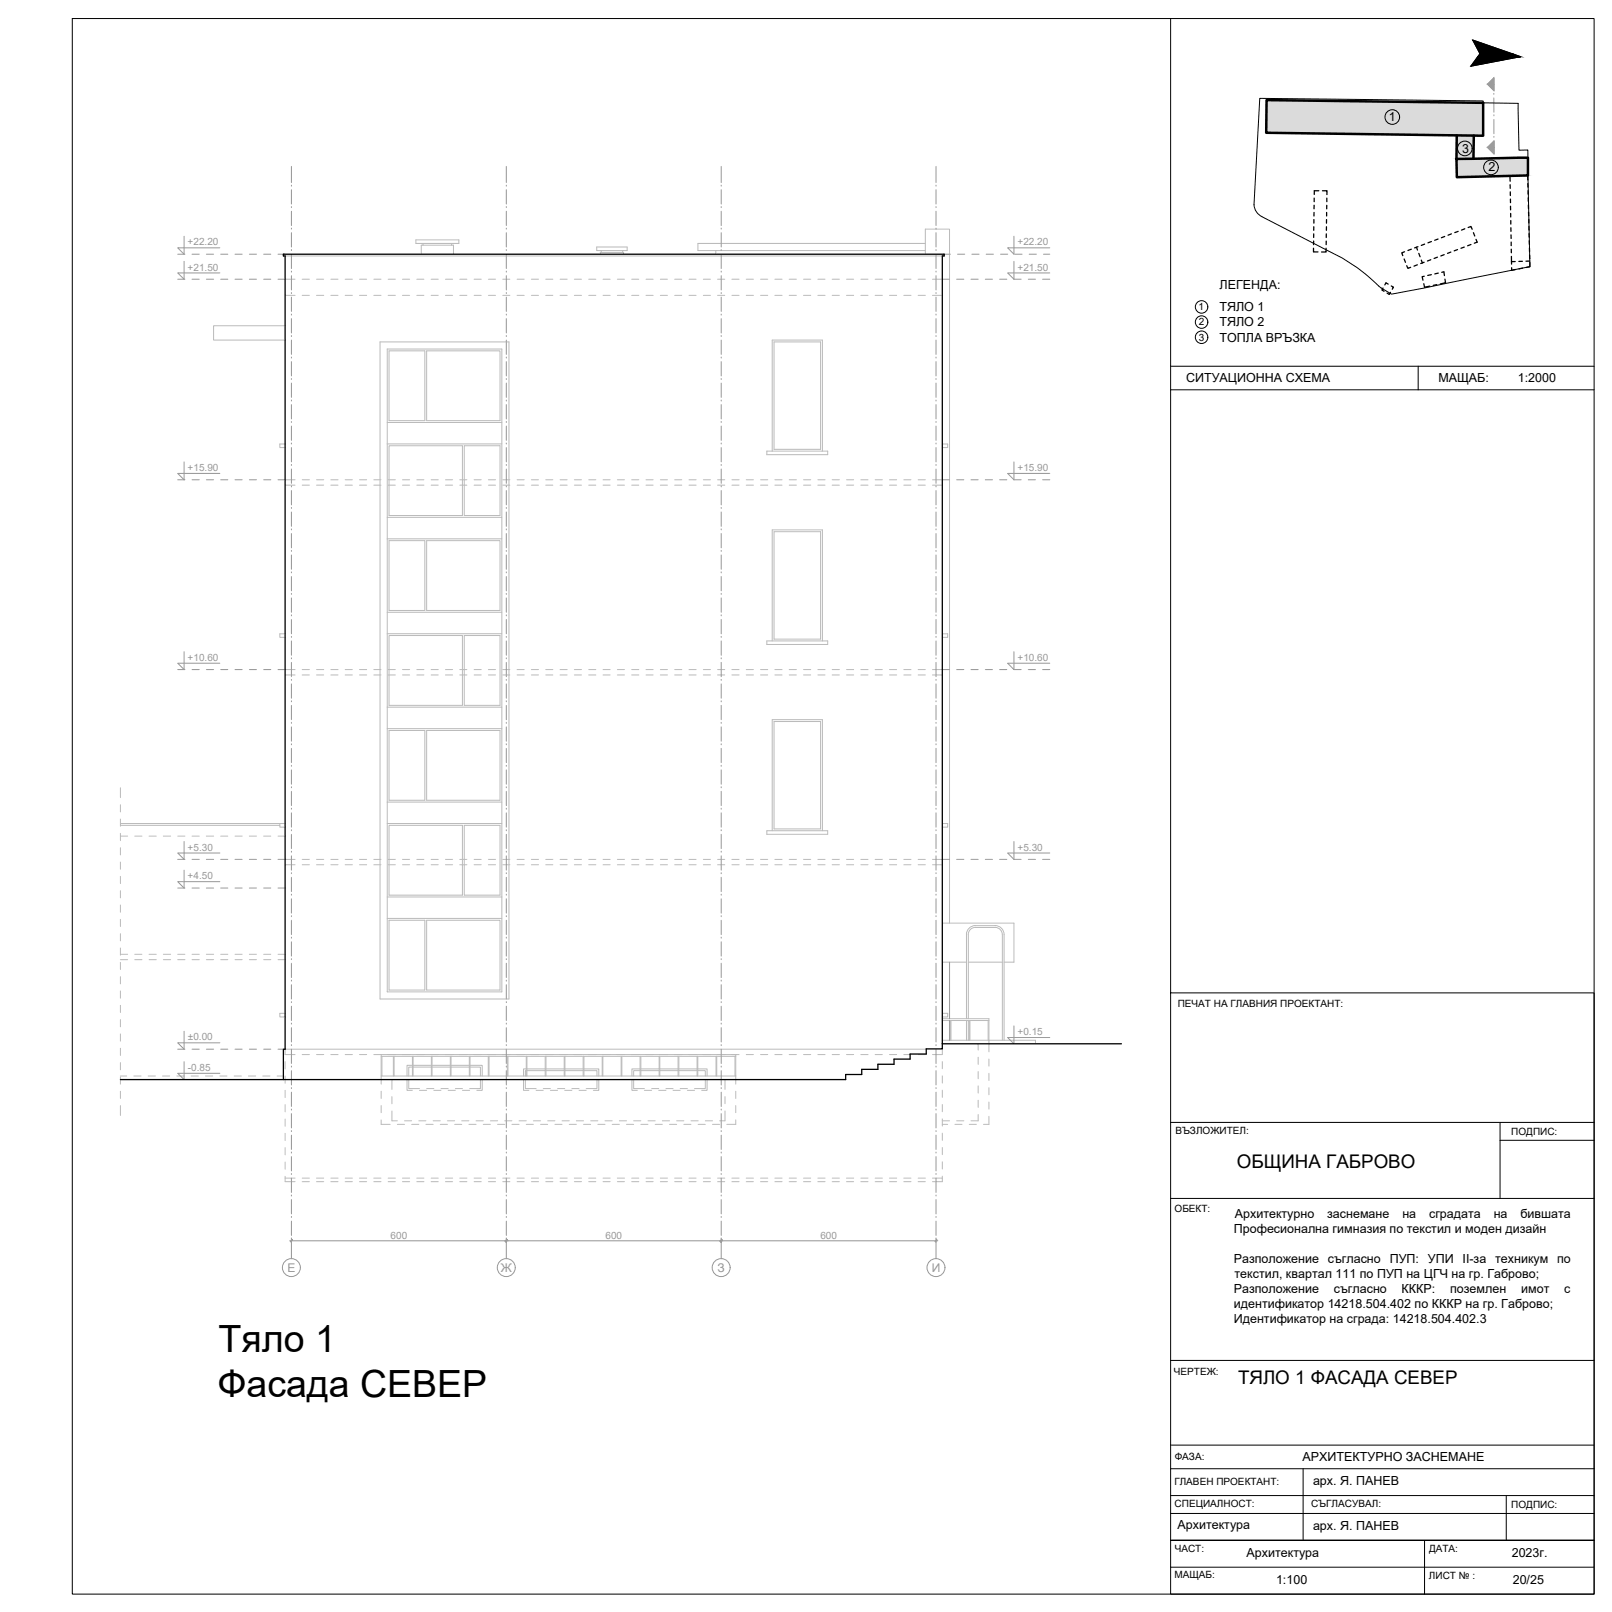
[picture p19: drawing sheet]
<svg xmlns="http://www.w3.org/2000/svg" width="450mm" height="450mm" viewBox="0 0 450 450" stroke-linecap="round" stroke-linejoin="round" font-family="sans-serif">
<defs><g id="words">
<g font-size="10.5">
<text x="61.1" y="377.5">Тяло 1</text>
<text x="60.9" y="390.2">Фасада СЕВЕР</text>
</g>
<g font-size="5.2">
<text x="345.4" y="326.2">ОБЩИНА ГАБРОВО</text>
<text x="345.7" y="386.5">ТЯЛО 1 ФАСАДА СЕВЕР</text>
</g>
<g font-size="3.5">
<text x="387.8" y="33.8">1</text>
<text x="408.3" y="42.6">3</text>
<text x="415.6" y="47.9">2</text>
<text x="340.6" y="80.6">ЛЕГЕНДА:</text>
<text x="340.5" y="86.9">ТЯЛО 1</text>
<text x="340.5" y="91.1">ТЯЛО 2</text>
<text x="340.5" y="95.4">ТОПЛА ВРЪЗКА</text>
<text x="331.2" y="106.6">СИТУАЦИОННА СХЕМА</text>
<text x="401.7" y="106.6">МАЩАБ:</text>
<text x="423.9" y="106.6">1:2000</text>
<text x="344.8" y="340.2">Архитектурно</text>
<text x="370.6" y="340.2">заснемане</text>
<text x="391.6" y="340.2">на</text>
<text x="399.1" y="340.2">сградата</text>
<text x="417.1" y="340.2">на</text>
<text x="424.6" y="340.2">бившата</text>
<text x="344.5" y="344.3">Професионална гимназия по текстил и моден дизайн</text>
<text x="344.5" y="352.7">Разположение</text>
<text x="370.8" y="352.7">съгласно</text>
<text x="388.1" y="352.7">ПУП:</text>
<text x="398.7" y="352.7">УПИ</text>
<text x="408.4" y="352.7">II-за</text>
<text x="417.5" y="352.7">техникум</text>
<text x="434.8" y="352.7">по</text>
<text x="344.8" y="356.9">текстил, квартал 111 по ПУП на ЦГЧ на гр. Габрово;</text>
<text x="344.5" y="361.1">Разположение</text>
<text x="344.6" y="365.3">идентификатор 14218.504.402 по КККР на гр. Габрово;</text>
<text x="372.5" y="361.1">съгласно</text>
<text x="391.4" y="361.1">КККР:</text>
<text x="405" y="361.1">поземлен</text>
<text x="424.8" y="361.1">имот</text>
<text x="436.8" y="361.1">с</text>
<text x="344.5" y="369.5">Идентификатор на сграда: 14218.504.402.3</text>
<text x="363.7" y="407.9">АРХИТЕКТУРНО ЗАСНЕМАНЕ</text>
<text x="366.7" y="414.8">арх. Я. ПАНЕВ</text>
<text x="328.8" y="427.1">Архитектура</text>
<text x="366.7" y="427.3">арх. Я. ПАНЕВ</text>
<text x="348.1" y="434.8">Архитектура</text>
<text x="422.1" y="434.9">2023г.</text>
<text x="356.3" y="442.3">1:100</text>
<text x="422.4" y="442.3">20/25</text>
</g>
<g font-size="3.4" fill="#989898">
<text x="80.3" y="355.1">Е</text>
<text x="139.9" y="355.1">Ж</text>
<text x="200.4" y="355.1">З</text>
<text x="260.2" y="355.1">И</text>
</g>
<g font-size="2.8" fill="#989898">
<text x="52.4" y="68.5">+22.20</text>
<text x="284.2" y="68.5">+22.20</text>
<text x="52.4" y="75.5">+21.50</text>
<text x="284.2" y="75.5">+21.50</text>
<text x="52.4" y="131.5">+15.90</text>
<text x="284.2" y="131.5">+15.90</text>
<text x="52.4" y="184.5">+10.60</text>
<text x="284.2" y="184.5">+10.60</text>
<text x="52.4" y="237.5">+5.30</text>
<text x="284.2" y="237.5">+5.30</text>
<text x="52.4" y="245.5">+4.50</text>
<text x="52.5" y="290.5">±0.00</text>
<text x="284.2" y="289">+0.15</text>
<text x="52.5" y="299">-0.85</text>
<text x="109.1" y="345.9">600</text>
<text x="169.1" y="345.9">600</text>
<text x="229.1" y="345.9">600</text>
</g>
<g font-size="2.8">
<text x="334.7" y="86.6">1</text>
<text x="334.7" y="95.1">3</text>
<text x="334.8" y="90.9">2</text>
<text x="328.9" y="281.1">ПЕЧАТ НА ГЛАВНИЯ ПРОЕКТАНТ:</text>
<text x="328.2" y="316.7">ВЪЗЛОЖИТЕЛ:</text>
<text x="422" y="316.9">ПОДПИС:</text>
<text x="328" y="338.4">ОБЕКТ:</text>
<text x="327.8" y="384">ЧЕРТЕЖ:</text>
<text x="328" y="407.7">ФАЗА:</text>
<text x="327.9" y="414.7">ГЛАВЕН ПРОЕКТАНТ:</text>
<text x="328" y="420.9">СПЕЦИАЛНОСТ:</text>
<text x="366.1" y="420.9">СЪГЛАСУВАЛ:</text>
<text x="422" y="421.2">ПОДПИС:</text>
<text x="328" y="433.4">ЧАСТ:</text>
<text x="399" y="433.4">ДАТА:</text>
<text x="327.9" y="440.8">МАЩАБ:</text>
<text x="399" y="440.9">ЛИСТ № :</text>
</g>
</g></defs>
<g fill="none" stroke="#bababa" stroke-width=".28">
<path d="M79.6 78h2.8M84.4 78h2M88.4 78h2M92.4 78h2M96.4 78h2M100.4 78h2M104.4 78h2M108.4 78h2M112.4 78h2M116.4 78h2M120.4 78h2M124.4 78h2"/>
<path d="M128.4 78h2M132.4 78h2M136.4 78h2M140.4 78h2M144.4 78h2M148.4 78h2M152.4 78h2M156.4 78h2M160.4 78h2M164.4 78h2M168.4 78h2M172.4 78h2"/>
<path d="M176.4 78h2M180.4 78h2M184.4 78h2M188.4 78h2M192.4 78h2M196.4 78h2M200.4 78h2M204.4 78h2M208.4 78h2M212.4 78h2M216.4 78h2M220.4 78h2"/>
<path d="M224.4 78h2M228.4 78h2M232.4 78h2M236.4 78h2M240.4 78h2M244.4 78h2M248.4 78h2M252.4 78h2M256.4 78h2M260.4 78h2.7M79.6 82.5h2.8M84.4 82.5h2"/>
<path d="M88.4 82.5h2M92.4 82.5h2M96.4 82.5h2M100.4 82.5h2M104.4 82.5h2M108.4 82.5h2M112.4 82.5h2M116.4 82.5h2M120.4 82.5h2M124.4 82.5h2M128.4 82.5h2M132.4 82.5h2"/>
<path d="M136.4 82.5h2M140.4 82.5h2M144.4 82.5h2M148.4 82.5h2M152.4 82.5h2M156.4 82.5h2M160.4 82.5h2M164.4 82.5h2M168.4 82.5h2M172.4 82.5h2M176.4 82.5h2M180.4 82.5h2"/>
<path d="M184.4 82.5h2M188.4 82.5h2M192.4 82.5h2M196.4 82.5h2M200.4 82.5h2M204.4 82.5h2M208.4 82.5h2M212.4 82.5h2M216.4 82.5h2M220.4 82.5h2M224.4 82.5h2M228.4 82.5h2"/>
<path d="M232.4 82.5h2M236.4 82.5h2M240.4 82.5h2M244.4 82.5h2M248.4 82.5h2M252.4 82.5h2M256.4 82.5h2M260.4 82.5h2.7M79.6 134h2.8M79.6 135.5h2.8M84.4 134h2M84.4 135.5h2"/>
<path d="M88.4 134h2M88.4 135.5h2M92.4 134h2M92.4 135.5h2M96.4 134h2M96.4 135.5h2M100.4 134h2M100.4 135.5h2M104.4 134h2M104.4 135.5h2M108.4 134h2M108.4 135.5h2"/>
<path d="M112.4 134h2M112.4 135.5h2M116.4 134h2M116.4 135.5h2M120.4 134h2M120.4 135.5h2M124.4 134h2M124.4 135.5h2M128.4 134h2M128.4 135.5h2M132.4 134h2M132.4 135.5h2"/>
<path d="M136.4 134h2M136.4 135.5h2M140.4 134h2M140.4 135.5h2M144.4 134h2M144.4 135.5h2M148.4 134h2M148.4 135.5h2M152.4 134h2M152.4 135.5h2M156.4 134h2M156.4 135.5h2"/>
<path d="M160.4 134h2M160.4 135.5h2M164.4 134h2M164.4 135.5h2M168.4 134h2M168.4 135.5h2M172.4 134h2M172.4 135.5h2M176.4 134h2M176.4 135.5h2M180.4 134h2M180.4 135.5h2"/>
<path d="M184.4 134h2M184.4 135.5h2M188.4 134h2M188.4 135.5h2M192.4 134h2M192.4 135.5h2M196.4 134h2M196.4 135.5h2M200.4 134h2M200.4 135.5h2M204.4 134h2M204.4 135.5h2"/>
<path d="M208.4 134h2M208.4 135.5h2M212.4 134h2M212.4 135.5h2M216.4 134h2M216.4 135.5h2M220.4 134h2M220.4 135.5h2M224.4 134h2M224.4 135.5h2M228.4 134h2M228.4 135.5h2"/>
<path d="M232.4 134h2M232.4 135.5h2M236.4 134h2M236.4 135.5h2M240.4 134h2M240.4 135.5h2M244.4 134h2M244.4 135.5h2M248.4 134h2M248.4 135.5h2M252.4 134h2M252.4 135.5h2"/>
<path d="M256.4 134h2M256.4 135.5h2M260.4 134h2.7M260.4 135.5h2.7M79.6 187h2.8M79.6 188.5h2.8M84.4 187h2M84.4 188.5h2M88.4 187h2M88.4 188.5h2M92.4 187h2M92.4 188.5h2"/>
<path d="M96.4 187h2M96.4 188.5h2M100.4 187h2M100.4 188.5h2M104.4 187h2M104.4 188.5h2M108.4 187h2M108.4 188.5h2M112.4 187h2M112.4 188.5h2M116.4 187h2M116.4 188.5h2"/>
<path d="M120.4 187h2M120.4 188.5h2M124.4 187h2M124.4 188.5h2M128.4 187h2M128.4 188.5h2M132.4 187h2M132.4 188.5h2M136.4 187h2M136.4 188.5h2M140.4 187h2M140.4 188.5h2"/>
<path d="M144.4 187h2M144.4 188.5h2M148.4 187h2M148.4 188.5h2M152.4 187h2M152.4 188.5h2M156.4 187h2M156.4 188.5h2M160.4 187h2M160.4 188.5h2M164.4 187h2M164.4 188.5h2"/>
<path d="M168.4 187h2M168.4 188.5h2M172.4 187h2M172.4 188.5h2M176.4 187h2M176.4 188.5h2M180.4 187h2M180.4 188.5h2M184.4 187h2M184.4 188.5h2M188.4 187h2M188.4 188.5h2"/>
<path d="M192.4 187h2M192.4 188.5h2M196.4 187h2M196.4 188.5h2M200.4 187h2M200.4 188.5h2M204.4 187h2M204.4 188.5h2M208.4 187h2M208.4 188.5h2M212.4 187h2M212.4 188.5h2"/>
<path d="M216.4 187h2M216.4 188.5h2M220.4 187h2M220.4 188.5h2M224.4 187h2M224.4 188.5h2M228.4 187h2M228.4 188.5h2M232.4 187h2M232.4 188.5h2M236.4 187h2M236.4 188.5h2"/>
<path d="M240.4 187h2M240.4 188.5h2M244.4 187h2M244.4 188.5h2M248.4 187h2M248.4 188.5h2M252.4 187h2M252.4 188.5h2M256.4 187h2M256.4 188.5h2M260.4 187h2.7M260.4 188.5h2.7"/>
<path d="M33.6 220v2.7M33.6 224.7v2M33.6 228.7v2M33.6 232.7v2M33.6 236.7v2M33.6 233.5h2M37.6 233.5h2M41.6 233.5h2M45.6 233.5h2M49.6 233.5h2M53.6 233.5h2M57.6 233.5h2"/>
<path d="M61.6 233.5h2M65.6 233.5h2M69.6 233.5h2M73.6 233.5h2M77.6 233.5h2M79.6 240h2.8M84.4 240h2M88.4 240h2M92.4 240h2M96.4 240h2M100.4 240h2M104.4 240h2"/>
<path d="M108.4 240h2M112.4 240h2M116.4 240h2M120.4 240h2M124.4 240h2M128.4 240h2M132.4 240h2M136.4 240h2M140.4 240h2M144.4 240h2M148.4 240h2M152.4 240h2"/>
<path d="M156.4 240h2M160.4 240h2M164.4 240h2M168.4 240h2M172.4 240h2M176.4 240h2M180.4 240h2M184.4 240h2M188.4 240h2M192.4 240h2M196.4 240h2M200.4 240h2"/>
<path d="M204.4 240h2M208.4 240h2M212.4 240h2M216.4 240h2M220.4 240h2M224.4 240h2M228.4 240h2M232.4 240h2M236.4 240h2M240.4 240h2M244.4 240h2M248.4 240h2"/>
<path d="M252.4 240h2M256.4 240h2M260.4 240h2.7M33.6 240.7v2M33.6 244.7v2M33.6 248.7v2M33.6 252.7v2M33.6 256.7v2M79.6 241.5h2.8M84.4 241.5h2M88.4 241.5h2M92.4 241.5h2"/>
<path d="M96.4 241.5h2M100.4 241.5h2M104.4 241.5h2M108.4 241.5h2M112.4 241.5h2M116.4 241.5h2M120.4 241.5h2M124.4 241.5h2M128.4 241.5h2M132.4 241.5h2M136.4 241.5h2M140.4 241.5h2"/>
<path d="M144.4 241.5h2M148.4 241.5h2M152.4 241.5h2M156.4 241.5h2M160.4 241.5h2M164.4 241.5h2M168.4 241.5h2M172.4 241.5h2M176.4 241.5h2M180.4 241.5h2M184.4 241.5h2M188.4 241.5h2"/>
<path d="M192.4 241.5h2M196.4 241.5h2M200.4 241.5h2M204.4 241.5h2M208.4 241.5h2M212.4 241.5h2M216.4 241.5h2M220.4 241.5h2M224.4 241.5h2M228.4 241.5h2M232.4 241.5h2M236.4 241.5h2"/>
<path d="M240.4 241.5h2M244.4 241.5h2M248.4 241.5h2M252.4 241.5h2M256.4 241.5h2M260.4 241.5h2.7M33.6 260.7v2M33.6 264.7v2M33.6 268.7v2M33.6 272.7v2M33.6 276.7v2M33.6 266.5h2"/>
<path d="M33.6 268h2M37.6 266.5h2M37.6 268h2M41.6 266.5h2M41.6 268h2M45.6 266.5h2M45.6 268h2M49.6 266.5h2M49.6 268h2M53.6 266.5h2M53.6 268h2M57.6 266.5h2"/>
<path d="M57.6 268h2M61.6 266.5h2M61.6 268h2M65.6 266.5h2M65.6 268h2M69.6 266.5h2M69.6 268h2M73.6 266.5h2M73.6 268h2M77.6 266.5h2M77.6 268h2M33.6 280.7v2"/>
<path d="M33.6 284.7v2M33.6 288.7v2M33.6 292.7v2M33.6 296.7v2M79.6 293v1.5h2.8M79.6 296.5v2M84.4 294.5h2M88.4 294.5h2M92.4 294.5h2M96.4 294.5h2M100.4 294.5h2M104.4 294.5h2"/>
<path d="M108.4 294.5h2M112.4 294.5h2M116.4 294.5h2M120.4 294.5h2M124.4 294.5h2M128.4 294.5h2M132.4 294.5h2M136.4 294.5h2M140.4 294.5h2M144.4 294.5h2M148.4 294.5h2M152.4 294.5h2"/>
<path d="M156.4 294.5h2M160.4 294.5h2M164.4 294.5h2M168.4 294.5h2M172.4 294.5h2M176.4 294.5h2M180.4 294.5h2M184.4 294.5h2M188.4 294.5h2M192.4 294.5h2M196.4 294.5h2M200.4 294.5h2"/>
<path d="M204.4 294.5h2M208.4 294.5h2M212.4 294.5h2M216.4 294.5h2M220.4 294.5h2M224.4 294.5h2M228.4 294.5h2M232.4 294.5h2M236.4 294.5h2M240.4 294.5h2M244.4 294.5h2M248.4 294.5h2"/>
<path d="M252.4 294.5h2M256.4 294.5h2M263.1 292.9v1.5l-2.7 .1M263.1 296.4v2M273.1 291.5v1.7M273.1 295.2v2M273.1 299.2v2M276.2 291.5v2.2M276.2 295.7v2M276.2 299.7v2M33.6 300.7v2M33.6 304.7v2"/>
<path d="M33.6 308.7v2.8M33.6 300.5h1.8M37.4 300.5h2M41.4 300.5h2M45.4 300.5h2M49.4 300.5h2M53.4 300.5h2M57.4 300.5h2M61.4 300.5h2M65.4 300.5h2M69.4 300.5h2M73.4 300.5h2"/>
<path d="M77.4 300.5h1.7M79.6 300.5v2M79.6 304.5v2M79.6 308.5v2M79.6 312.5v2M79.6 316.5v2M106.4 312.7v1.3h2.6M106.4 301.5v1.2M106.4 304.7v2M106.4 308.7v2M109.4 310.2v2.8h1.5M109.4 301.5v2.7"/>
<path d="M109.4 306.2v2M110.9 314h2.1M113 313h1.9M113.7 301.5v3h1.4M114.1 301.5v2.5h3.1M114.9 314h2.1M117 313h1.9M117.2 304.5h1.9M118.9 314h2.1M119.1 304h2.1M121 313h2M121.2 304.5h1.9"/>
<path d="M123 314h1.9M123.1 304h2.1M124.9 313h2.1M125.2 304.5h1.9M127 314h1.9M127.1 304h2.1M128.9 313h2.1M129.2 304.5h1.9M131 314h1.9M132.9 313h2.1M134.1 301.5v2.5h-3M134.7 301.5v3h-1.5"/>
<path d="M135 314h1.9M136.9 313h2.1M139 314h1.9M140.9 313h2.1M143 314h1.9M144.9 313h2.1M146.2 301.5v3h1.5M146.7 301.5v2.5h3M147 314h1.9M148.9 313h2.1M149.7 304.5h2M151 314h1.9"/>
<path d="M151.7 304h2M152.9 313h2.1M153.7 304.5h2M155 314h1.9M155.7 304h2M156.9 313h2.1M157.7 304.5h2M159 314h1.9M159.7 304h2M160.9 313h2.1M161.7 304.5h2M163 314h1.9"/>
<path d="M164.9 313h2.1M166.7 301.5v2.5h-3M167 314h1.9M167.2 301.5v3h-1.5M168.9 313h2.1M171 314h1.9M172.9 313h2.1M175 314h1.9M176.5 301.5v3h1.5M176.9 301.5v2.5h3.1M176.9 313h2.1M179 314h1.9"/>
<path d="M180 304.5h2M180.9 313h2.1M182 304h2M183 314h1.9M184 304.5h2M184.9 313h2.1M186 304h2M187 314h1.9M188 304.5h1.9M188.9 313h2.1M189.9 304h2.1M191 314h1.9"/>
<path d="M192 304.5h1.9M192.9 313h2.1M195 314h1.9M196.9 301.5v2.5h-3M196.9 313h2.1M197.5 301.5v3h-1.5M199 314h1.9M202.5 310.2v2.8h-1.6M202.5 301.5v2.7M202.5 306.2v2M205.5 312.7v1.3h-2.5M205.5 301.5v1.2"/>
<path d="M205.5 304.7v2M205.5 308.7v2M263.1 300.4v2M263.1 304.4v2M263.1 308.4v2M263.1 312.4v2M263.1 316.4v2M263.1 313h2M263.1 314h1.5M266.7 314h1.9M267.1 313h2M270.7 314h1.9"/>
<path d="M273.1 311.2v1.8h-2M273.1 303.2v2M273.1 307.2v2M276.2 311.7v2.3h-1.5M276.2 303.7v2M276.2 307.7v2M79.6 329h2.8M79.6 328.5v1.5h2.8M79.6 320.5v2M79.6 324.5v2M84.4 329h2M84.4 330h2"/>
<path d="M88.4 329h2M88.4 330h2M92.4 329h2M92.4 330h2M96.4 329h2M96.4 330h2M100.4 329h2M100.4 330h2M104.4 329h2M104.4 330h2M108.4 329h2M108.4 330h2"/>
<path d="M112.4 329h2M112.4 330h2M116.4 329h2M116.4 330h2M120.4 329h2M120.4 330h2M124.4 329h2M124.4 330h2M128.4 329h2M128.4 330h2M132.4 329h2M132.4 330h2"/>
<path d="M136.4 329h2M136.4 330h2M140.4 329h2M140.4 330h2M144.4 329h2M144.4 330h2M148.4 329h2M148.4 330h2M152.4 329h2M152.4 330h2M156.4 329h2M156.4 330h2"/>
<path d="M160.4 329h2M160.4 330h2M164.4 329h2M164.4 330h2M168.4 329h2M168.4 330h2M172.4 329h2M172.4 330h2M176.4 329h2M176.4 330h2M180.4 329h2M180.4 330h2"/>
<path d="M184.4 329h2M184.4 330h2M188.4 329h2M188.4 330h2M192.4 329h2M192.4 330h2M196.4 329h2M196.4 330h2M200.4 329h2M200.4 330h2M204.4 329h2M204.4 330h2"/>
<path d="M208.4 329h2M208.4 330h2M212.4 329h2M212.4 330h2M216.4 329h2M216.4 330h2M220.4 329h2M220.4 330h2M224.4 329h2M224.4 330h2M228.4 329h2M228.4 330h2"/>
<path d="M232.4 329h2M232.4 330h2M236.4 329h2M236.4 330h2M240.4 329h2M240.4 330h2M244.4 329h2M244.4 330h2M248.4 329h2M248.4 330h2M252.4 329h2M252.4 330h2"/>
<path d="M256.4 329h2M256.4 330h2M260.4 329h2.7M263.1 328.4v1.6h-2.7M263.1 320.4v2M263.1 324.4v2"/>
</g>
<g fill="none" stroke="#bababa" stroke-width=".28">
<path d="M79.6 71.5h183.5M116.1 67h12v1h-12zM117.6 71v-2.5h9v2.5M118.1 68v.5M126.1 68v.5M166.6 69h8.5v1h-8.5zM167.6 71v-.5h6.5v.5M167.9 70v.5M173.9 70v.5M199.9 70v1M258.4 71v-7h6.7v193.8M258.4 68h-63.5v2h63.5"/>
<path d="M79.6 91h-20v4h20M106.1 95.5h36v183.5h-36zM108.1 97.5h32v179.5h-32zM108.6 98h10v19.5h-10zM119.1 98h20.5v19.5h-20.5zM216.1 95.5h13v30h-13zM108.1 118h32M79.6 124h-1.5v1h1.5M108.1 124h32M108.6 124.5h20.5v19.5h-20.5zM129.6 124.5h10v19.5h-10zM214.1 126h17v1h-17z"/>
<path d="M215.6 126v-31h14.1v31M263.1 124h1.5v1h-1.5M108.1 144.5h32M108.1 150.5h32M108.6 151h10v19.5h-10zM119.1 151h20.5v19.5h-20.5zM216.1 148.5h13v30h-13zM79.6 177h-1.5v1h1.5M108.1 177h32M108.1 171h32M108.6 177.5h20.5v19.5h-20.5zM129.6 177.5h10v19.5h-10z"/>
<path d="M214.1 179h17v1h-17zM215.6 179v-31h14.1v31M263.1 177h1.5v1h-1.5M108.1 197.5h32M108.1 203.5h32M108.6 204h10v19.5h-10zM119.1 204h20.5v19.5h-20.5zM216.1 201.5h13v30h-13zM33.6 230h46M33.6 230.5h44.5M78.1 230v1h1.5M108.1 230h32"/>
<path d="M108.1 224h32M108.6 230.5h20.5v19.5h-20.5zM129.6 230.5h10v19.5h-10zM214.1 232h17v1h-17zM215.6 232v-31h14.1v31M263.1 230h1.5v1h-1.5M108.1 250.5h32M108.1 256.5h32M108.6 257h10v19.5h-10zM119.1 257h20.5v19.5h-20.5zM263.1 257.8h20v10.9h-2.7M272.4 258.5a2.51 2.51 0 0 0-2.5 2.5v23.5"/>
<path d="M272.4 258.5h5.5M277.9 258.5a2.51 2.51 0 0 1 2.5 2.5v29.5M277.9 259a2 2 0 0 1 2 2v29.5M277.9 259h-5.5a2 2 0 0 0-2 2v23.5M263.1 268.7h6.8M270.4 268.7h9.5M79.6 283h-1.5v1h1.5M79.6 293h179M106.4 295h99.1M106.7 295v5.5M109.8 295v5.5M110.1 295v5.5"/>
<path d="M115.2 297.5h-1.5v3M115.2 298h-1.1v2.5M115.2 295v5.5M115.4 298h5.1M115.4 297.5h5.1M115.4 295v5.5M120.5 295v5.5M120.6 298h5.1M120.6 297.5h5.1M120.6 295v5.5M125.7 295v5.5M126 298h5.1"/>
<path d="M126 297.5h5.1M126 295v5.5M131.1 295v5.5M131.2 297.5h3.5v3M131.2 298h2.9v2.5M131.2 295v5.5M136.3 295v5.5M136.6 295v5.5M141.7 295v5.5M141.9 295v5.5M147 299h-.3v1.5M147 298.5h-.8v2"/>
<path d="M147 295v5.5M147.1 299h5.1M147.1 298.5h5.1M147.1 295v5.5M152.2 295v5.5M152.5 299h10.3M152.5 298.5h5.1M152.5 295v5.5M157.6 295v5.5M157.7 298.5h5.1M157.7 295v5.5M162.8 295v5.5"/>
<path d="M163.1 299h3.6v1.5M163.1 298.5h4.1v2M163.1 295v5.5M168.2 295v5.5M168.4 295v5.5M173.5 295v5.5M173.6 295v5.5M178.7 299h-1.8v1.5M178.7 298.5h-2.2v2M178.7 295v5.5M179 299h5.1M179 298.5h5.1"/>
<path d="M179 295v5.5M184.1 295v5.5M184.2 299h5.1M184.2 298.5h5.1M184.2 295v5.5M189.3 295v5.5M189.6 299h5.1M189.6 298.5h5.1M189.6 295v5.5M194.7 295v5.5M194.9 299h2v1.5M194.9 298.5h2.6v2"/>
<path d="M194.9 295v5.5M200 295v5.5M200.1 295v5.5M205.2 295v5.5M263.1 283h1.5v1h-1.5M263.1 290.5h26.1v1M263.1 284.5h13.1v7M263.1 285h13.1M265.3 285v5.5M265.5 285v5.5M269.9 285v5.5M270.4 285v5.5"/>
<path d="M270.7 285v5.5M270.8 285v5.5M275.9 285v5.5M106.4 300.5h99.1M106.4 301.5v-7h99.1v7"/>
</g>
<g fill="none" stroke="#989898" stroke-width=".28">
<path d="M49.6 71h2M49.6 78h2M51.4 73v5l-1.8-1.8h11.8M51.4 66v5l-1.8-1.8h11.8M53.6 71h2M53.6 78h2M57.6 71h2M57.6 78h2M61.6 71h2M61.6 78h2M65.6 71h2M65.6 78h2"/>
<path d="M69.6 71h2M69.6 78h2M73.6 71h2M73.6 78h2M77.6 71h2M77.6 78h2M263.1 78h2M263.6 71h1.8M267.1 78h2M267.4 71h2M271.1 78h2M271.4 71h2"/>
<path d="M275.1 78h2M275.4 71h2M279.1 78h2M279.4 71h2M283.1 66v5l-1.7-1.8h11.8M283.1 73v5M283.1 78h2.1M283.4 71h2M287.1 78h2.1M287.4 71h2M291.1 78h2.1M291.4 71h1.8"/>
<path d="M293.2 76.2h-11.8l1.7 1.8M49.6 134h2M51.4 129v5l-1.8-1.8h11.8M53.6 134h2M57.6 134h2M61.6 134h2M65.6 134h2M69.6 134h2M73.6 134h2M77.6 134h2M263.1 134h2M267.1 134h2"/>
<path d="M271.1 134h2M275.1 134h2M279.1 134h2M283.1 129v5M283.1 134h2.1M287.1 134h2.1M291.1 134h2.1M293.2 132.2h-11.8l1.7 1.8M49.6 187h2M51.4 182v5l-1.8-1.8h11.8M53.6 187h2M57.6 187h2"/>
<path d="M61.6 187h2M65.6 187h2M69.6 187h2M73.6 187h2M77.6 187h2M263.1 187h2M267.1 187h2M271.1 187h2M275.1 187h2M279.1 187h2M283.1 182v5M283.1 187h2.1"/>
<path d="M287.1 187h2.1M291.1 187h2.1M293.2 185.2h-11.8l1.7 1.8M49.6 240h2M51.4 235v5l-1.8-1.8h11.8M53.6 240h2M57.6 240h2M61.6 240h2M65.6 240h2M69.6 240h2M73.6 240h2M77.6 240h2"/>
<path d="M263.1 240h2M267.1 240h2M271.1 240h2M275.1 240h2M279.1 240h2M283.1 235v5M283.1 240h2.1M287.1 240h2.1M291.1 240h2.1M293.2 238.2h-11.8l1.7 1.8M49.6 248h2M51.4 243v5l-1.8-1.8h11.8"/>
<path d="M53.6 248h2M57.6 248h2M61.6 248h2M65.6 248h2M69.6 248h2M73.6 248h2M77.6 248h2M49.6 293h2M51.4 288v5l-1.8-1.8h11.8M51.4 296.5v5l-1.8-1.8h11.8M53.6 293h2M57.6 293h2"/>
<path d="M61.6 293h2M65.6 293h2M69.6 293h2M73.6 293h2M77.6 293h2M283.1 286.5v5l-1.7-1.8h11.8"/>
</g>
<path d="M265.1 268.7v15.8M265.1 285v5.5" fill="none" stroke="#989898" stroke-width=".3"/>
<g fill="none" stroke="#989898" stroke-width=".28">
<path d="M417.1 21.8v3.5l-1.7-1.8zM81.4 52h.1M81.4 58h.1M81.4 46.5v4.5M81.4 53v4M81.4 59v4M141.4 52h.1M141.4 58h.1M141.4 46.5v4.5M141.4 53v4M141.4 59v4M201.4 52h.1"/>
<path d="M201.4 58h.1M201.4 46.5v4.5M201.4 53v4M201.4 59v4M261.4 52h.1M261.4 58h.1M261.4 46.5v4.5M261.4 53v4M261.4 59v4M415.4 41.2l1.8-1.8v3.5zM81.4 64h.1M81.4 70h.1"/>
<path d="M81.4 76h.1M81.4 65v4M81.4 71v4M81.4 77v4M141.4 64h.1M141.4 70h.1M141.4 76h.1M141.4 65v4M141.4 71v4M141.4 77v4M201.4 64h.1M201.4 70h.1"/>
<path d="M201.4 76h.1M201.4 65v4M201.4 71v4M201.4 77v4M261.4 64h.1M261.4 70h.1M261.4 76h.1M261.4 65v4M261.4 71v4M261.4 77v4M81.4 82h.1M81.4 88h.1"/>
<path d="M81.4 94h.1M81.4 100h.1M81.4 83v4M81.4 89v4M81.4 95v4M141.4 82h.1M141.4 88h.1M141.4 94h.1M141.4 100h.1M141.4 83v4M141.4 89v4M141.4 95v4"/>
<path d="M201.4 82h.1M201.4 88h.1M201.4 94h.1M201.4 100h.1M201.4 83v4M201.4 89v4M201.4 95v4M261.4 82h.1M261.4 88h.1M261.4 94h.1M261.4 100h.1M261.4 83v4"/>
<path d="M261.4 89v4M261.4 95v4M81.4 106h.1M81.4 112h.1M81.4 118h.1M81.4 101v4M81.4 107v4M81.4 113v4M81.4 119v4M141.4 106h.1M141.4 112h.1M141.4 118h.1"/>
<path d="M141.4 101v4M141.4 107v4M141.4 113v4M141.4 119v4M201.4 106h.1M201.4 112h.1M201.4 118h.1M201.4 101v4M201.4 107v4M201.4 113v4M201.4 119v4M261.4 106h.1"/>
<path d="M261.4 112h.1M261.4 118h.1M261.4 101v4M261.4 107v4M261.4 113v4M261.4 119v4M81.4 124h.1M81.4 130h.1M81.4 136h.1M81.4 125v4M81.4 131v4M81.4 137v4"/>
<path d="M141.4 124h.1M141.4 130h.1M141.4 136h.1M141.4 125v4M141.4 131v4M141.4 137v4M201.4 124h.1M201.4 130h.1M201.4 136h.1M201.4 125v4M201.4 131v4M201.4 137v4"/>
<path d="M261.4 124h.1M261.4 130h.1M261.4 136h.1M261.4 125v4M261.4 131v4M261.4 137v4M81.4 142h.1M81.4 148h.1M81.4 154h.1M81.4 160h.1M81.4 143v4M81.4 149v4"/>
<path d="M81.4 155v4M141.4 142h.1M141.4 148h.1M141.4 154h.1M141.4 160h.1M141.4 143v4M141.4 149v4M141.4 155v4M201.4 142h.1M201.4 148h.1M201.4 154h.1M201.4 160h.1"/>
<path d="M201.4 143v4M201.4 149v4M201.4 155v4M261.4 142h.1M261.4 148h.1M261.4 154h.1M261.4 160h.1M261.4 143v4M261.4 149v4M261.4 155v4M81.4 166h.1M81.4 172h.1"/>
<path d="M81.4 178h.1M81.4 161v4M81.4 167v4M81.4 173v4M81.4 179v4M141.4 166h.1M141.4 172h.1M141.4 178h.1M141.4 161v4M141.4 167v4M141.4 173v4M141.4 179v4"/>
<path d="M201.4 166h.1M201.4 172h.1M201.4 178h.1M201.4 161v4M201.4 167v4M201.4 173v4M201.4 179v4M261.4 166h.1M261.4 172h.1M261.4 178h.1M261.4 161v4M261.4 167v4"/>
<path d="M261.4 173v4M261.4 179v4M81.4 184h.1M81.4 190h.1M81.4 196h.1M81.4 185v4M81.4 191v4M81.4 197v4M141.4 184h.1M141.4 190h.1M141.4 196h.1M141.4 185v4"/>
<path d="M141.4 191v4M141.4 197v4M201.4 184h.1M201.4 190h.1M201.4 196h.1M201.4 185v4M201.4 191v4M201.4 197v4M261.4 184h.1M261.4 190h.1M261.4 196h.1M261.4 185v4"/>
<path d="M261.4 191v4M261.4 197v4M81.4 202h.1M81.4 208h.1M81.4 214h.1M81.4 220h.1M81.4 203v4M81.4 209v4M81.4 215v4M141.4 202h.1M141.4 208h.1M141.4 214h.1"/>
<path d="M141.4 220h.1M141.4 203v4M141.4 209v4M141.4 215v4M201.4 202h.1M201.4 208h.1M201.4 214h.1M201.4 220h.1M201.4 203v4M201.4 209v4M201.4 215v4M261.4 202h.1"/>
<path d="M261.4 208h.1M261.4 214h.1M261.4 220h.1M261.4 203v4M261.4 209v4M261.4 215v4M81.4 226h.1M81.4 232h.1M81.4 238h.1M81.4 221v4M81.4 227v4M81.4 233v4"/>
<path d="M81.4 239v4M141.4 226h.1M141.4 232h.1M141.4 238h.1M141.4 221v4M141.4 227v4M141.4 233v4M141.4 239v4M201.4 226h.1M201.4 232h.1M201.4 238h.1M201.4 221v4"/>
<path d="M201.4 227v4M201.4 233v4M201.4 239v4M261.4 226h.1M261.4 232h.1M261.4 238h.1M261.4 221v4M261.4 227v4M261.4 233v4M261.4 239v4M81.4 244h.1M81.4 250h.1"/>
<path d="M81.4 256h.1M81.4 245v4M81.4 251v4M81.4 257v4M141.4 244h.1M141.4 250h.1M141.4 256h.1M141.4 245v4M141.4 251v4M141.4 257v4M201.4 244h.1M201.4 250h.1"/>
<path d="M201.4 256h.1M201.4 245v4M201.4 251v4M201.4 257v4M261.4 244h.1M261.4 250h.1M261.4 256h.1M261.4 245v4M261.4 251v4M261.4 257v4M81.4 262h.1M81.4 268h.1"/>
<path d="M81.4 274h.1M81.4 280h.1M81.4 263v4M81.4 269v4M81.4 275v4M141.4 262h.1M141.4 268h.1M141.4 274h.1M141.4 280h.1M141.4 263v4M141.4 269v4M141.4 275v4"/>
<path d="M201.4 262h.1M201.4 268h.1M201.4 274h.1M201.4 280h.1M201.4 263v4M201.4 269v4M201.4 275v4M261.4 262h.1M261.4 268h.1M261.4 274h.1M261.4 280h.1M261.4 263v4"/>
<path d="M261.4 269v4M261.4 275v4M81.4 286h.1M81.4 292h.1M81.4 298h.1M81.4 281v4M81.4 287v4M81.4 293v4M81.4 299v4M141.4 286h.1M141.4 292h.1M141.4 298h.1"/>
<path d="M141.4 281v4M141.4 287v4M141.4 293v4M141.4 299v4M201.4 286h.1M201.4 292h.1M201.4 298h.1M201.4 281v4M201.4 287v4M201.4 293v4M201.4 299v4M261.4 286h.1"/>
<path d="M261.4 292h.1M261.4 298h.1M261.4 281v4M261.4 287v4M261.4 293v4M261.4 299v4M81.4 304h.1M81.4 310h.1M81.4 316h.1M81.4 305v4M81.4 311v4M81.4 317v4"/>
<path d="M141.4 304h.1M141.4 310h.1M141.4 316h.1M141.4 305v4M141.4 311v4M141.4 317v4M201.4 304h.1M201.4 310h.1M201.4 316h.1M201.4 305v4M201.4 311v4M201.4 317v4"/>
<path d="M261.4 304h.1M261.4 310h.1M261.4 316h.1M261.4 305v4M261.4 311v4M261.4 317v4M81.4 322h.1M81.4 328h.1M81.4 334h.1M81.4 340h.1M81.4 323v4M81.4 329v4"/>
<path d="M81.4 335v4M141.4 322h.1M141.4 328h.1M141.4 334h.1M141.4 340h.1M141.4 323v4M141.4 329v4M141.4 335v4M201.4 322h.1M201.4 328h.1M201.4 334h.1M201.4 340h.1"/>
<path d="M201.4 323v4M201.4 329v4M201.4 335v4M261.4 322h.1M261.4 328h.1M261.4 334h.1M261.4 340h.1M261.4 323v4M261.4 329v4M261.4 335v4M81.4 346h.1M81.4 341v4"/>
<path d="M81.4 347v4.5M141.4 346h.1M141.4 341v4M141.4 347v4.5M201.4 346h.1M201.4 341v4M201.4 347v4.5M261.4 346h.1M261.4 341v4M261.4 347v4.5"/>
</g>
<g fill="none" stroke="#989898" stroke-width=".28">
<circle cx="81.4" cy="354" r="2.51"/>
<circle cx="141.4" cy="354" r="2.51"/>
<circle cx="201.4" cy="354" r="2.51"/>
<circle cx="261.4" cy="354" r="2.51"/>
</g>
<path d="M80.9 346.5h181M81.4 346v1M141.4 346v1M201.4 346v1M261.4 346v1" fill="none" stroke="#989898" stroke-width=".28"/>
<g fill="#989898" stroke="#989898" stroke-width=".28">
<path d="M141.1 346.7l.5-.5zM141.6 346.2l-.4 .6z"/>
<path d="M81.6 346.2l-.4 .6zM81.1 346.7l.5-.5z"/>
<path d="M201.6 346.2l-.4 .6zM201.6 346.2l-.4 .6z"/>
<path d="M141.6 346.2l-.4 .6zM141.1 346.7l.5-.5z"/>
<path d="M261.1 346.7l.5-.5zM261.6 346.2l-.4 .6z"/>
<path d="M201.6 346.2l-.4 .6zM201.6 346.2l-.4 .6z"/>
</g>
<path d="M263.1 291.5v-220h.5v-.5h-184.5v.5h.5v221.5h-.5v8.5M263.1 291.5v1.4h-4.5v1.4h-4.5v1.5h-4.4v1.4h-4.6v1.4h-4.5v1.5h-4.5v1.4h-202.5M263.1 291.5h50.1" fill="none" stroke="#000" stroke-width=".36"/>
<!-- layer: 0 -->
<g fill="none" stroke="#000" stroke-width=".28">
<path d="M20.2 5.2h424.9v439.9h-424.9zM326.9 5.2v439.9h118.2v-167.8h-118.2M326.9 102.3h118.2M326.9 108.9h118.2M396 102.3v6.6M326.9 313.4h118.2M418.9 313.4v21.3M418.9 318.4h26.2M326.9 334.7h118.2M326.9 379.9h118.2M326.9 410.1h118.2M326.9 417.6h118.2"/>
<path d="M326.9 403.5h118.2M363.9 410.1v20M420.6 417.6v12.5M326.9 430.1h118.2h-118.2M326.9 422.6h118.2M326.9 437.6h118.2M397.8 430.1v15"/>
</g>
<path d="M417.1 26.3h.1M417.1 27.3l.1 4M417.1 21.8v3.6M417.2 38.3h.1M417.2 32.3h.1M417.2 33.4v4M417.2 39.3v3.6" fill="none" stroke="#989898" stroke-width=".28"/>
<g fill="#989898" stroke="#989898" stroke-width=".28">
<path d="M415.4 41.2l1.8-1.8v1.8zM415.4 41.2l1.8 1.7v-1.7z"/>
<path d="M417.1 21.8v1.7h-1.7zM415.4 23.5l1.7 1.8v-1.8z"/>
</g>
<path d="M385.6 80.4l-.2-.2a54.6 54.6 0 0 0-14.9-10.3l-18.6-9.7-.9-.8-.6-1-.2-1.2 1.6-29.7 62.4 .7v.5l9.7 .2 .3 13h2.4l.6 32.6-38.6 7.6-3-1.7" fill="none" stroke="#000" stroke-width=".28"/>
<g fill="#dbdbdb" stroke="#dbdbdb" stroke-width=".28">
<path d="M353.7 28l60.5 .7h-60.5z"/>
<path d="M406.8 37.8l4.8 .1z"/>
<path d="M406.8 37.8l7.4 .1z"/>
<path d="M423.4 44h3.3z"/>
<path d="M406.7 44.3h4.8z"/>
<path d="M406.7 44.4h20v4.6z"/>
<path d="M353.7 28.7l60.5 8.4v-8.4zM353.7 28.7l60.5 8.4h-60.6z"/>
<path d="M353.6 37.1l60.6 .7v-.7zM353.6 37.1l60.6 .7z"/>
<path d="M406.8 37.8l7.4 .1zM411.6 37.9h2.6z"/>
<path d="M423.4 44l3.3 .3v-.3zM411.5 44.3l11.9-.3 3.3 .3z"/>
<path d="M406.8 37.9l4.7 6.4 .1-6.4zM406.8 37.9l4.7 6.4h-4.8z"/>
<path d="M411.5 44.3l15.2 .1zM406.7 44.4h20z"/>
<path d="M406.7 44.4l.1 4.6h19.9zM406.8 49h19.9l-19.9 .5z"/>
</g>
<path d="M411.2 11.2l11.1 3.8h-9zM413.3 15l11.4 .8-2.4-.8zM413.3 15l11.4 .8h-12zM412.7 15.8l-2 2.7 14-2.7z" fill="#000" stroke="#000" stroke-width=".28"/>
<g fill="none" stroke="#000" stroke-width=".28">
<path d="M413.3 15l11.4 .8-13.5-4.6 2.1 3.8-2.6 3.5 14-2.7"/>
<circle cx="388.8" cy="32.7" r="2.04"/>
<circle cx="409" cy="41.4" r="2.04"/>
<circle cx="416.4" cy="46.7" r="2.04"/>
<circle cx="335.5" cy="89.9" r="1.75"/>
<circle cx="335.5" cy="85.7" r="1.75"/>
<circle cx="335.5" cy="94.2" r="1.75"/>
</g>
<path d="M353.7 28l60.5 .7v9.2l-60.6-.8zM406.8 37.8l-.1 6.6M411.6 37.9l-.1 6.4M406.7 44.4l20-.4v5l-19.9 .5z" fill="none" stroke="#000" stroke-width=".7"/>
<g fill="none" stroke="#000" stroke-width=".36">
<path d="M366.9 59.3v1M367 57.3l-.1 1M367 55.3v1M368.3 53.3h-1.3v1M369.3 53.3h1.3l-.1 1M370.5 59.3v1M370.5 57.3v1M370.5 55.3v1M421.7 49.1v1.5M421.7 51.6v1M421.7 53.6l.1 1M421.8 55.6v1"/>
<path d="M421.8 57.6v1M421.8 59.6l.1 1M426.6 49v1.2M426.6 51.3l.1 1M426.7 53.2v1M426.8 55.2v1.1M426.8 57.2v1M426.8 59.2l.1 1.1M366.8 69.3v1.1h1.2M366.8 67.3v1M366.9 65.3l-.1 1M366.9 63.3v1"/>
<path d="M366.9 61.3v1M370.3 69.3v1.1h-1.3M370.3 67.3v1M370.4 65.3l-.1 1M370.4 63.3v1M370.4 61.3v1M387.6 79.3l-.6-.3-.3 .6M388.5 79.9l.6 .3-.3 .6M392.1 72.3l.4 1M392.2 70.3l-.8 .3 .3 .8M392.8 74.2l.3 .7 .8-.3M394.1 69.6l-.9 .3"/>
<path d="M395.5 69l.3 .8M395.8 73.9l-.9 .4M396 68.9l-1 .3M396.2 70.8l.4 .9M396.9 72.6l.3 .8M397.6 79.2l.2 1 1.5-.3M397.7 73.2l-1 .4M397.7 77.1l-.6 .2 .3 .9M397.8 68.2l-.9 .3M399.5 72.5l-.9 .4M399.7 76.7l-1 .2M399.7 67.5l-.9 .3"/>
<path d="M401.2 79.5l-1 .2M401.4 71.8l-.9 .4M401.6 66.8l-1 .3M401.6 76.3l-.9 .2M402.6 76l.6-.1 .1 1.1M403.3 71.1l-.9 .4M403.4 66l-.9 .4M403.5 77.9l.2 1.1-1.5 .3M405.1 70.4l-.9 .4M405.3 65.3l-.9 .4M407 69.7l-.9 .4M407.2 64.6l-1 .4"/>
<path d="M408.9 69l-.9 .3M409 63.9l-.9 .4M410 63.5l.8-.3 .3 .8M410.8 68.3l-1 .3M411.5 65l.3 .9M412.2 66.8l.3 .8-.8 .3M421.9 61.6v1M421.9 63.6v1M422 65.6v1M422 67.6v1M422 69.6v1M422.1 71.6v1.5l1-.1"/>
<path d="M422.1 73.1v.7M422.1 74.8v.7l1.1-.2M425.1 73h-1M425.2 74.9l-1 .2M426.9 61.2v1M426.9 63.2l.1 1M427 65.2v1M427.1 67.2v1M427.1 69.3v.9M427.1 71.2l.1 1M427.2 72.9h-1.1M427.2 73.3v1.2l-1.1 .2"/>
<path d="M386.2 80.4l-.3 .6 .6 .3M388.3 81.6l-.3 .6-.7-.4"/>
</g>
<use href="#words"/>
</svg>
